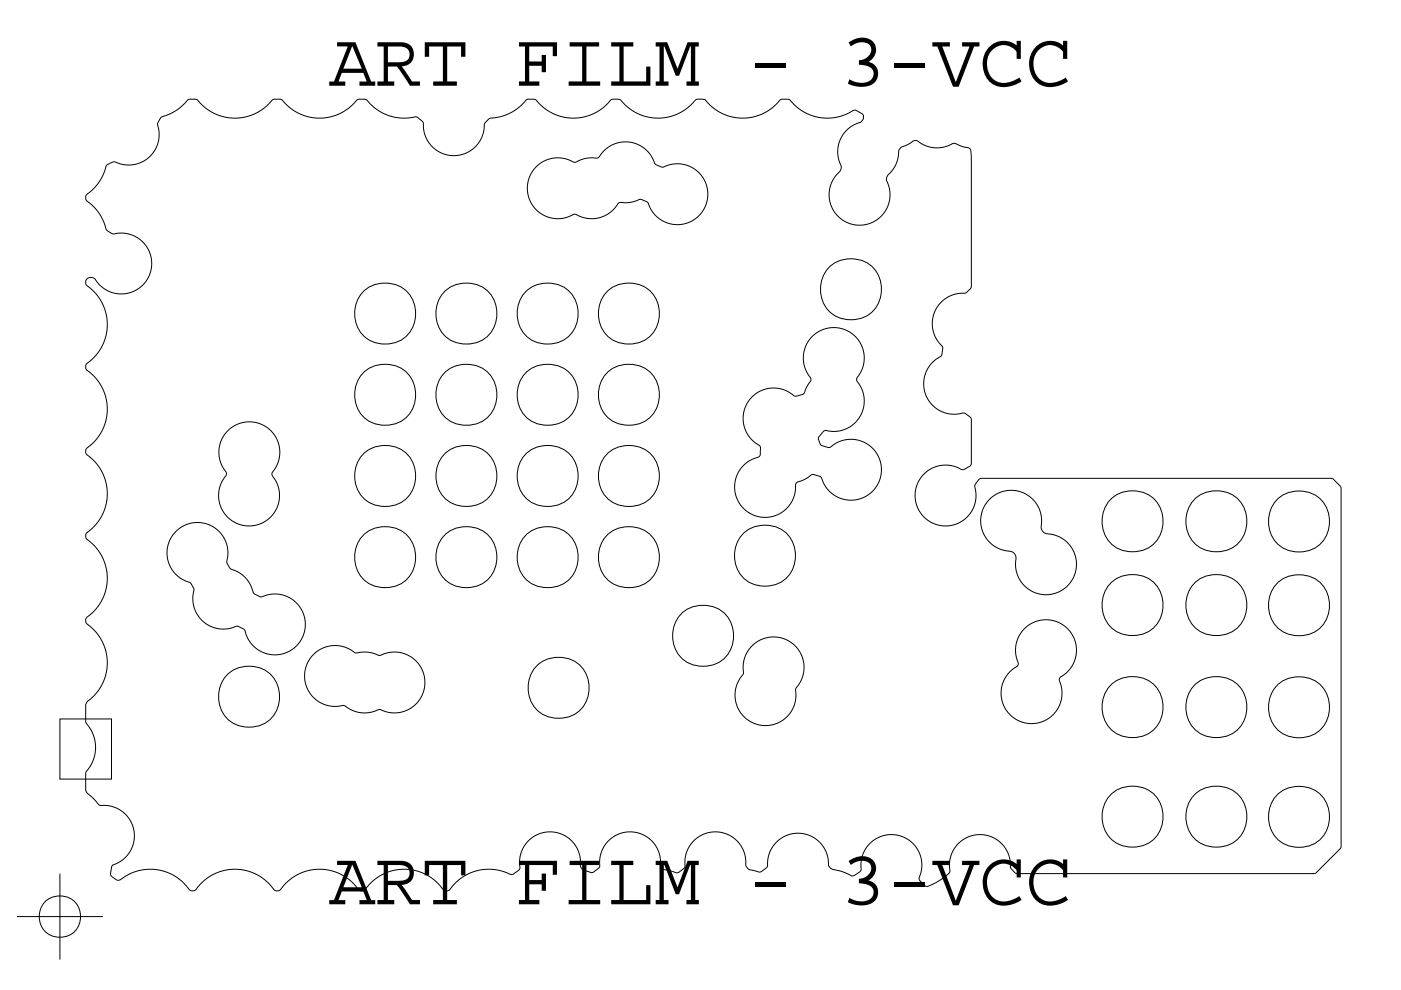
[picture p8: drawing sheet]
<svg xmlns="http://www.w3.org/2000/svg" width="297mm" height="210mm" viewBox="0 0 297 210" stroke-linecap="round" stroke-linejoin="round" font-family="sans-serif">
<defs><g id="words">
<g font-size="16.4">
<text x="69.8" y="18.2">ART FILM - 3-VCC</text>
<text x="69.8" y="191.8">ART FILM - 3-VCC</text>
</g>
</g></defs>
<!-- layer: Nets -->
<g fill="none" stroke="#000" stroke-width=".21">
<path d="M22.7 35l1.2-.6h.5a6.5 6.5 0 0 0 7.2-1 6.5 6.5 0 0 0 1.8-7v-.3l.8-1.3a11.3 11.3 0 0 0 5.8-3.7h1.7a10.3 10.3 0 0 0 16.2 0h1.7a10.3 10.3 0 0 0 16.3 0h1.7a10.4 10.4 0 0 0 10.5 3.7h.4l1 .9 .2 .5a6.5 6.5 0 0 0 6.4 6.8 6.5 6.5 0 0 0 6.6-6.6l1-1.2a11.1 11.1 0 0 0 8.1-4.1h1.7a10.3 10.3 0 0 0 16.2 0h1.7a10.3 10.3 0 0 0 16.2 0h1.7a10.3 10.3 0 0 0 16.3 0h1.7a10.4 10.4 0 0 0 13.9 2.3l1.7 .8a1.23 1.23 0 0 1-.5 1.7 6.6 6.6 0 0 0-4 9.6l-.2 .6a7 7 0 0 0-2.4 5.9 6.5 6.5 0 0 0 8.5 5.4 6.5 6.5 0 0 0 3.6-9.3l.3-1a7 7 0 0 0 2.4-5.3 2.93 2.93 0 0 1 1.9-1.1l1.1-.8 .6-.1a7 7 0 0 0 6.9 1.1l.8-.4 .6-.1 1.4 .6 1.5 .4 .4 .6 .1 1.8v27l-.2 .4-1.2 1a6.5 6.5 0 0 0-6.4 3.9 6.5 6.5 0 0 0 1.7 7.4l.1 .3-.2 1.5-.4 .4a6.5 6.5 0 0 0-2.9 8.3 6.5 6.5 0 0 0 8 3.6l1.3 .9 .2 .4v9.4l-.3 .6-1.2 .7h-.5a6.5 6.5 0 0 0-9.7 3.9 6.5 6.5 0 0 0 6.5 8.1 6.5 6.5 0 0 0 5.9-8.6l.9-1.3 .6-.2h74.2l1.8 1.6 .2 .4v76.2l-.1 .3-5.3 5.2-.2 .1h-63l-.5-.2-1-1.2a6.5 6.5 0 0 0-7-6.8 6.5 6.5 0 0 0-5.8 7.9l-.2 .2a13.4 13.4 0 0 1-4.6 2.8l-.6-.1-1.1-1.2v-.7a6.5 6.5 0 0 0-5.2-8.9 6.5 6.5 0 0 0-7.2 7.5l-.2 .3-1.2 .8h-.7a10.3 10.3 0 0 0-3.8-1.3l-.6-.3-.4-.7a6.5 6.5 0 0 0-6.7-6.7 6.5 6.5 0 0 0-6.2 7.1l-1.5 1.2-1.3-.3a1.66 1.66 0 0 1-1.7-.8l-.1-.2a6.5 6.5 0 0 0-6.6-7.2 6.5 6.5 0 0 0-6.3 7.5l-1.6 1.1-2.3-.6a1.11 1.11 0 0 1-1.1-.7l-.2-.2a6.5 6.5 0 0 0-6.5-7.1 6.5 6.5 0 0 0-6.3 7.2l-.2 .4-1.3 1h-.4l-1.5-.5-.4-.3-.4-.6a6.5 6.5 0 0 0-6.7-7.2 6.5 6.5 0 0 0-6.1 7.8l-.2 .3-1.1 .8-.5 .1a10.4 10.4 0 0 0-13.3 3.4l-.7 .1-.3-.2a10.2 10.2 0 0 0-16.9 .1l-.7 .1-.4-.2a10.2 10.2 0 0 0-16.9 .1l-.6 .1-.4-.2a10.2 10.2 0 0 0-16.9 .1l-.7 .1-.4-.2a10.2 10.2 0 0 0-14.9-2.1l-.6-.1-1.2-1 .2-1.8 .4-.4a6.5 6.5 0 0 0 4.2-7.7 6.5 6.5 0 0 0-7.2-4.9l-1.5-1.6-1.1-.9-.3-.5v-4a7.9 7.9 0 0 0 0-10.6v-3.7l.2-.6a10.2 10.2 0 0 0-.2-16.8v-.7l.1-.4a10.2 10.2 0 0 0-.1-16.8v-.7l.1-.4a10.2 10.2 0 0 0-.1-16.9v-.7l.1-.3a10.2 10.2 0 0 0-.1-16.9v-.7l.1-.4a10.2 10.2 0 0 0-.1-16.9v-.7l.2-.4 .7-.4 .8 .2a6.9 6.9 0 0 0 6.2 3.3 6.5 6.5 0 0 0 5.9-7.6 6.5 6.5 0 0 0-8.2-5.1l-1.2-.9a11.3 11.3 0 0 0-4.4-6.3v-.7l.1-.4a11.2 11.2 0 0 0 4.3-6.3zM113.8 35.3a6.9 6.9 0 0 1 8.1-.9 8.2 8.2 0 0 1 4.8-.9l.2-.1a6.5 6.5 0 0 1 6.3-3.3 6.5 6.5 0 0 1 5.6 4.6l.2 .2 1.3 .6h.3a6.5 6.5 0 0 1 8.9 3.1 6.5 6.5 0 0 1-3.7 8.7 6.5 6.5 0 0 1-8.4-4.2l-.2-.3-1.3-.5h-.3a10.2 10.2 0 0 1-4.3 .7l-.1 .1a6.8 6.8 0 0 1-9.4 2.3 6.5 6.5 0 0 1-8.6-1.4 6.5 6.5 0 0 1 .6-8.7zM175.7 56.7a6.5 6.5 0 0 1 9.3 .1 6.5 6.5 0 0 1 0 9.2 6.5 6.5 0 0 1-9.3 0 6.9 6.9 0 0 1 0-9.3zM77 79.1a6.5 6.5 0 0 1 9.2 0 6.5 6.5 0 0 1 0 9.2 6.5 6.5 0 0 1-9.2 .1 6.9 6.9 0 0 1 0-9.3zM77 61.9a6.5 6.5 0 0 1 9.2 0 6.5 6.5 0 0 1 0 9.2 6.5 6.5 0 0 1-9.2 .1 6.9 6.9 0 0 1 0-9.3zM94.2 61.9a6.5 6.5 0 0 1 9.2 0 6.5 6.5 0 0 1 0 9.2 6.5 6.5 0 0 1-9.2 .1 6.9 6.9 0 0 1 0-9.3zM94.2 79.1a6.5 6.5 0 0 1 9.2 0 6.5 6.5 0 0 1 0 9.2 6.5 6.5 0 0 1-9.2 .1 6.9 6.9 0 0 1 0-9.3zM111.4 79.1a6.5 6.5 0 0 1 9.3 0 6.5 6.5 0 0 1 0 9.2 6.5 6.5 0 0 1-9.3 .1 6.9 6.9 0 0 1 0-9.3zM111.4 61.9a6.5 6.5 0 0 1 9.3 0 6.5 6.5 0 0 1 0 9.2 6.5 6.5 0 0 1-9.3 .1 6.9 6.9 0 0 1 0-9.3zM128.7 79.1a6.5 6.5 0 0 1 9.2 0 6.5 6.5 0 0 1 0 9.2 6.5 6.5 0 0 1-9.2 .1 6.9 6.9 0 0 1 0-9.3zM128.7 61.9a6.5 6.5 0 0 1 9.2 0 6.5 6.5 0 0 1 0 9.2 6.5 6.5 0 0 1-9.2 .1 6.9 6.9 0 0 1 0-9.3zM172.1 71.5a6.5 6.5 0 0 1 9.1-.2 6.5 6.5 0 0 1 .4 9.1v.3a6.5 6.5 0 0 1 .6 7.8 6.5 6.5 0 0 1-7.2 2.8l-.4 .1-1.1 1.3v.5l.4 1 .2 .3 1.6 .5 .5-.2a6.5 6.5 0 0 1 9.7 1.4 6.5 6.5 0 0 1-2.9 9.4 6.5 6.5 0 0 1-8.8-4.3l-.3-.2-1.5-.5-.5 .2a7.3 7.3 0 0 1-2.9 1.5l-.3 .4a6.5 6.5 0 0 1-5.7 7 6.5 6.5 0 0 1-7.2-5.4 6.5 6.5 0 0 1 5.1-7.4l.3-.5v-1.4l-.1-.4a6.5 6.5 0 0 1-2.5-9.5 6.5 6.5 0 0 1 9.8-1.1l.3 .1 1.6-.5 .2-.2 .6-1.4 .8-1.2v-.5a6.6 6.6 0 0 1 .2-8.8z"/>
<path d="M48.2 91.4a6.5 6.5 0 0 1 9.1-.1 6.5 6.5 0 0 1 .4 9.1v.4a6.5 6.5 0 0 1-.5 9 6.5 6.5 0 0 1-9-.1 6.5 6.5 0 0 1-.2-9v-.4a6.6 6.6 0 0 1 .2-8.9zM77 96.3a6.5 6.5 0 0 1 9.2 .1 6.5 6.5 0 0 1 0 9.2 6.5 6.5 0 0 1-9.2 0 6.9 6.9 0 0 1 0-9.3zM94.2 96.3a6.5 6.5 0 0 1 9.2 .1 6.5 6.5 0 0 1 0 9.2 6.5 6.5 0 0 1-9.2 0 6.9 6.9 0 0 1 0-9.3zM111.4 96.3a6.5 6.5 0 0 1 9.3 .1 6.5 6.5 0 0 1 0 9.2 6.5 6.5 0 0 1-9.3 0 6.9 6.9 0 0 1 0-9.3zM128.7 96.3a6.5 6.5 0 0 1 9.2 .1 6.5 6.5 0 0 1 0 9.2 6.5 6.5 0 0 1-9.2 0 6.9 6.9 0 0 1 0-9.3zM37.2 112.8a6.5 6.5 0 0 1 7.9-1.1 6.5 6.5 0 0 1 3 7.4l.6 1.5a6.9 6.9 0 0 1 4.9 4.9l.3 .5 1.3 .6h.3a6.5 6.5 0 0 1 8.8 3.6 6.5 6.5 0 0 1-4.2 8.5 6.5 6.5 0 0 1-8.2-5l-.2-.2-1.3-.7h-.3a6.5 6.5 0 0 1-7-.9 6.5 6.5 0 0 1-2-6.8l-.6-1.4a7 7 0 0 1-4.7-4.3 6.5 6.5 0 0 1 1.4-6.6zM77 113.5a6.5 6.5 0 0 1 9.2 .1 6.5 6.5 0 0 1 0 9.2 6.5 6.5 0 0 1-9.2 0 6.9 6.9 0 0 1 0-9.3zM94.2 113.5a6.5 6.5 0 0 1 9.2 .1 6.5 6.5 0 0 1 0 9.2 6.5 6.5 0 0 1-9.2 0 6.9 6.9 0 0 1 0-9.3zM111.4 113.5a6.5 6.5 0 0 1 9.3 .1 6.5 6.5 0 0 1 0 9.2 6.5 6.5 0 0 1-9.3 0 6.9 6.9 0 0 1 0-9.3zM128.7 113.5a6.5 6.5 0 0 1 9.2 .1 6.5 6.5 0 0 1 0 9.2 6.5 6.5 0 0 1-9.2 0 6.9 6.9 0 0 1 0-9.3zM157.5 113.2a6.5 6.5 0 0 1 9.2 .1 6.5 6.5 0 0 1 0 9.2 6.5 6.5 0 0 1-9.2 0 6.9 6.9 0 0 1 0-9.3zM209.8 105.9a6.5 6.5 0 0 1 7.8-1 6.5 6.5 0 0 1 3.1 7.1 1.46 1.46 0 0 0 1.4 1.2 6.5 6.5 0 0 1 6 7.3 6.5 6.5 0 0 1-7.5 5.6 6.5 6.5 0 0 1-5.2-7.9 1.46 1.46 0 0 0-1.4-1.3 6.5 6.5 0 0 1-5.7-4.1 6.5 6.5 0 0 1 1.5-6.9z"/>
<path d="M235.4 105.9a6.5 6.5 0 0 1 9.3 .1 6.5 6.5 0 0 1 0 9.2 6.5 6.5 0 0 1-9.3 0 6.9 6.9 0 0 1 0-9.3zM253.2 105.9a6.5 6.5 0 0 1 9.2 .1 6.5 6.5 0 0 1 0 9.2 6.5 6.5 0 0 1-9.2 0 6.9 6.9 0 0 1 0-9.3zM270.7 106a6.5 6.5 0 0 1 9.2 0 6.5 6.5 0 0 1 0 9.2 6.5 6.5 0 0 1-9.2 .1 6.9 6.9 0 0 1 0-9.3zM66.4 138.9a6.8 6.8 0 0 1 9.1-.4 8.2 8.2 0 0 1 5 .5 6.5 6.5 0 0 1 9.6 5.8 6.5 6.5 0 0 1-9.7 5.7 7.1 7.1 0 0 1-7.5-.9 6.5 6.5 0 0 1-7.4-2.9 6.5 6.5 0 0 1 .9-7.8zM144.4 130.2a6.5 6.5 0 0 1 9.2 .1 6.5 6.5 0 0 1 0 9.2 6.5 6.5 0 0 1-9.2 0 6.9 6.9 0 0 1 0-9.3zM159.5 136.9a6.5 6.5 0 0 1 9.1 .2 6.5 6.5 0 0 1 .1 9.1 6.5 6.5 0 0 1-8.3 7.4 6.5 6.5 0 0 1-2.8-10.8 6.8 6.8 0 0 1 1.9-5.9zM217.1 133.5a6.5 6.5 0 0 1 9.9 .7 6.5 6.5 0 0 1-2.3 9.6l-.1 .4a6.5 6.5 0 0 1-3 8.6 6.5 6.5 0 0 1-8.7-2.9 6.5 6.5 0 0 1 2.8-8.7l.2-.4a6.8 6.8 0 0 1 1.2-7.3zM235.4 123.7a6.5 6.5 0 0 1 9.3 0 6.5 6.5 0 0 1 0 9.3 6.5 6.5 0 0 1-9.3 0 6.9 6.9 0 0 1 0-9.3zM253.2 123.7a6.5 6.5 0 0 1 9.2 0 6.5 6.5 0 0 1 0 9.3 6.5 6.5 0 0 1-9.2 0 6.9 6.9 0 0 1 0-9.3zM270.7 123.7a6.5 6.5 0 0 1 9.2 .1 6.5 6.5 0 0 1 0 9.2 6.5 6.5 0 0 1-9.2 0 6.9 6.9 0 0 1 0-9.3zM12.7 152.5h10.9v12.8h-10.9zM48.2 143.1a6.5 6.5 0 0 1 9.2 .1 6.5 6.5 0 0 1 0 9.2 6.5 6.5 0 0 1-9.2 0 6.9 6.9 0 0 1 0-9.3z"/>
<path d="M113.8 141.2a6.5 6.5 0 0 1 9.2 .1 6.5 6.5 0 0 1 0 9.2 6.5 6.5 0 0 1-9.2 0 6.9 6.9 0 0 1 0-9.3zM235.4 145.3a6.5 6.5 0 0 1 9.3 .1 6.5 6.5 0 0 1 0 9.2 6.5 6.5 0 0 1-9.3 0 6.9 6.9 0 0 1 0-9.3zM253.2 145.3a6.5 6.5 0 0 1 9.2 .1 6.5 6.5 0 0 1 0 9.2 6.5 6.5 0 0 1-9.2 0 6.9 6.9 0 0 1 0-9.3zM270.7 145.4a6.5 6.5 0 0 1 9.2 0 6.5 6.5 0 0 1 0 9.2 6.5 6.5 0 0 1-9.2 .1 6.9 6.9 0 0 1 0-9.3zM235.4 168.6a6.5 6.5 0 0 1 9.3 0 6.5 6.5 0 0 1 0 9.2 6.5 6.5 0 0 1-9.3 .1 6.9 6.9 0 0 1 0-9.3zM253.2 168.6a6.5 6.5 0 0 1 9.2 0 6.5 6.5 0 0 1 0 9.2 6.5 6.5 0 0 1-9.2 .1 6.9 6.9 0 0 1 0-9.3zM270.7 168.6a6.5 6.5 0 0 1 9.2 .1 6.5 6.5 0 0 1 0 9.2 6.5 6.5 0 0 1-9.2 0 6.9 6.9 0 0 1 0-9.3z"/>
</g>
<!-- layer: Drawing Origin -->
<g fill="none" stroke="#000" stroke-width=".21">
<path d="M3.6 194.4h18.2M12.7 185.3v18.2"/>
<circle cx="12.7" cy="194.5" r="4.4"/>
</g>
<use href="#words"/>
</svg>
